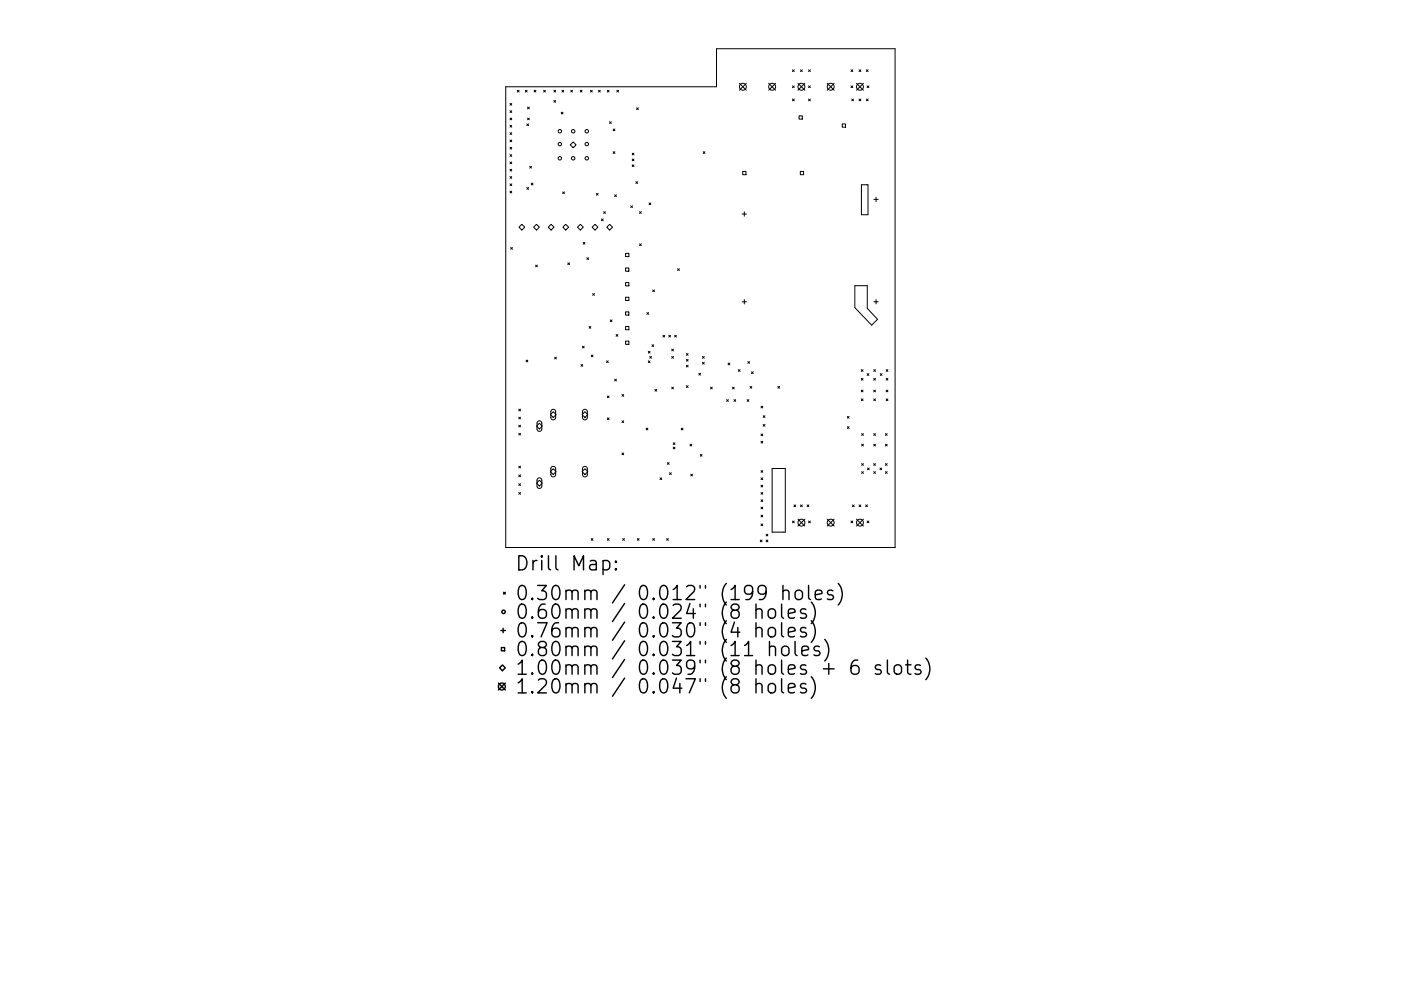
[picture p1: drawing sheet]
<svg xmlns="http://www.w3.org/2000/svg" width="297mm" height="210mm" viewBox="0 0 297 210" stroke-linecap="round" stroke-linejoin="round" font-family="sans-serif">
<defs><g id="words">
<g font-size="4.2">
<text x="109.1" y="121.1">Drill Map:</text>
<text x="109.1" y="127.4">0.30mm / 0.012&quot; (199 holes)</text>
<text x="109.1" y="131.3">0.60mm / 0.024&quot; (8 holes)</text>
<text x="109.1" y="135.3">0.76mm / 0.030&quot; (4 holes)</text>
<text x="109.1" y="139.2">0.80mm / 0.031&quot; (11 holes)</text>
<text x="109.1" y="143.2">1.00mm / 0.039&quot; (8 holes + 6 slots)</text>
<text x="109.1" y="147.2">1.20mm / 0.047&quot; (8 holes)</text>
</g>
</g></defs>
<g fill="none" stroke="#000" stroke-width=".21">
<path d="M107.2 18.4h44.7v-8.1h37.9v105.9h-82.6zM109.7 19.2l.3 .3M110 19.2l-.3 .3M111.4 19.2l.4 .3M111.8 19.2l-.4 .3M113.3 19.2l.3 .3M113.6 19.2l-.3 .3M115.3 19.2l.3 .3M115.6 19.2l-.3 .3M117.4 19.2l.4 .3M117.8 19.2l-.4 .3M119.1 19.2l.4 .3"/>
<path d="M119.5 19.2l-.4 .3M121 19.2l.4 .3M121.4 19.2l-.4 .3M123 19.2l.4 .3M123.4 19.2l-.4 .3M125.2 19.2l.4 .3M125.6 19.2l-.4 .3M126.9 19.2l.4 .3M127.3 19.2l-.4 .3M128.8 19.2l.3 .3M129.1 19.2l-.3 .3M130.8 19.2l.4 .3"/>
<path d="M131.2 19.2l-.4 .3M156.8 17.7l1.4 1.4M158.2 17.7l-1.4 1.4M163 17.7l1.4 1.4M164.4 17.7l-1.4 1.4M168 14.8l.4 .4M168 18.2l.4 .4M168.4 14.8l-.4 .4M168.4 18.2l-.4 .4M169.2 17.7l1.4 1.4M169.7 14.8l.4 .4M170.1 14.8l-.4 .4"/>
<path d="M170.6 17.7l-1.4 1.4M171.4 18.2l.4 .4M171.4 14.8l.4 .4M171.8 14.8l-.4 .4M171.8 18.2l-.4 .4M175.4 17.7l1.5 1.4M176.9 17.7l-1.5 1.4M180.4 14.8l.4 .4M180.4 18.2l.4 .4M180.8 14.8l-.4 .4M180.8 18.2l-.4 .4M181.6 17.7l1.5 1.4"/>
<path d="M182.1 14.8l.4 .4M182.5 14.8l-.4 .4M183.1 17.7l-1.5 1.4M183.7 14.8l.4 .4M183.9 18.2l.3 .4M184.1 14.8l-.4 .4M184.2 18.2l-.3 .4M108.1 21.9l.4 .4M108.1 23.5l.4 .4M108.1 25.1l.4 .3M108.1 26.6l.4 .4M108.1 28.2l.4 .3"/>
<path d="M108.1 29.7l.4 .4M108.1 31.3l.4 .3M108.1 32.8l.4 .4M108.1 34.4l.4 .3M108.1 35.9l.4 .4M108.1 37.5l.4 .3M108.1 39l.4 .4M108.5 21.9l-.4 .4M108.5 23.5l-.4 .4M108.5 25.1l-.4 .3M108.5 26.6l-.4 .4M108.5 28.2l-.4 .3"/>
<path d="M108.5 29.7l-.4 .4M108.5 31.3l-.4 .3M108.5 32.8l-.4 .4M108.5 34.4l-.4 .3M108.5 35.9l-.4 .4M108.5 37.5l-.4 .3M108.5 39l-.4 .4M111.7 26.3l.4 .4M111.7 39.8l.4 .4M111.9 22.7l.3 .4M111.9 25.1l.3 .3M112.1 26.3l-.4 .4"/>
<path d="M112.1 39.8l-.4 .4M112.2 22.7l-.3 .4M112.2 25.1l-.3 .3M112.3 35.3l.4 .4M112.6 38.9l.4 .3M112.7 35.3l-.4 .4M113 38.9l-.4 .3M117.4 21.3l.4 .4M117.8 21.3l-.4 .4M119 23.8l.4 .4M119.4 23.8l-.4 .4M120.9 30.7l.6-.6 .6 .6-.6 .6z"/>
<path d="M129.2 25.8l.4 .4M129.6 25.8l-.4 .4M130 27.4l.4 .3M130 32.2l.4 .4M130.4 27.4l-.4 .3M130.4 32.2l-.4 .4M134 32.5l.4 .4M134 33.7l.4 .4M134 35l.4 .3M134.4 32.5l-.4 .4M134.4 33.7l-.4 .4M134.4 35l-.4 .3"/>
<path d="M134.8 38.6l.4 .3M135 22.9l.3 .3M135.2 38.6l-.4 .3M135.3 22.9l-.3 .3M149.1 32.2l.4 .4M149.5 32.2l-.4 .4M157.5 36.4h.7v.7h-.7zM168 21l.4 .4M168.4 21l-.4 .4M169.4 24.6h.7v.7h-.7zM169.7 36.4h.7v.7h-.7zM171.4 21l.4 .4"/>
<path d="M171.8 21l-.4 .4M178.6 26.3h.7v.7h-.7zM180.6 21l.4 .4M181 21l-.4 .4M182.1 21l.4 .4M182.5 21l-.4 .4M182.6 39.2h1.4v6.4h-1.4zM183.7 21l.4 .4M184.1 21l-.4 .4M108.1 40.6l.4 .3M108.3 52.5l.4 .4M108.5 40.6l-.4 .3"/>
<path d="M108.7 52.5l-.4 .4M110.6 47.6l.7 .6-.7 .6-.6-.6zM113.1 48.2l.6-.6 .7 .6-.7 .6zM113.6 56.2l.3 .4M113.9 56.2l-.3 .4M116.2 48.2l.6-.6 .7 .6-.7 .6zM119.3 40.7l.4 .4M119.3 48.2l.7-.6 .6 .6-.6 .6zM119.7 40.7l-.4 .4M120.4 55.8l.4 .3M120.8 55.8l-.4 .3M122.4 48.2l.7-.6 .6 .6-.6 .6z"/>
<path d="M123.6 51.4l.4 .4M124 51.4l-.4 .4M124.4 54.7l.4 .4M124.8 54.7l-.4 .4M126.2 47.6l.6 .6-.6 .6-.7-.6zM126.4 41l.4 .4M126.8 41l-.4 .4M127.5 46.5l.4 .3M127.9 46.5l-.4 .3M128 44.9l.4 .4M128.4 44.9l-.4 .4M129.3 47.6l.6 .6-.6 .6-.7-.6z"/>
<path d="M130.3 41.3l.4 .4M130.7 41.3l-.4 .4M132.6 53.8h.7v.6h-.7zM132.6 56.9h.7v.6h-.7zM132.6 60h.7v.6h-.7zM133.7 43.7l.4 .3M134.1 43.7l-.4 .3M135.6 44.9l.4 .4M135.6 51.7l.4 .4M136 44.9l-.4 .4M136 51.7l-.4 .4M137.6 43.1l.4 .3"/>
<path d="M138 43.1l-.4 .3M143.7 57l.3 .4M144 57l-.3 .4M157.3 45.4h1M157.8 44.9v1M185.3 42.3h.9M185.7 41.8v1M111.5 76.4l.4 .4M111.9 76.4l-.4 .4M117.6 75.8l.4 .4M118 75.8l-.4 .4M123.2 77.3l.3 .4"/>
<path d="M123.5 73.5l.4 .3M123.5 77.3l-.3 .4M123.9 73.5l-.4 .3M124.9 69.3l.4 .3M125.3 69.3l-.4 .3M125.4 75.3l.3 .4M125.7 62.3l.3 .4M125.7 75.3l-.3 .4M126 62.3l-.3 .4M128.6 76.6l.4 .3M129 76.6l-.4 .3M129.4 67.9l.4 .3"/>
<path d="M129.8 67.9l-.4 .3M130.6 71l.4 .3M131 71l-.4 .3M132.6 63.1h.7v.7h-.7zM132.6 66.2h.7v.7h-.7zM132.6 69.3h.7v.7h-.7zM132.6 72.4h.7v.7h-.7zM137.1 66.3l.4 .4M137.5 74.5l.3 .4M137.5 76.6l.3 .3M137.5 66.3l-.4 .4M137.8 75.6l.3 .4"/>
<path d="M137.8 74.5l-.3 .4M137.8 76.6l-.3 .3M138.1 75.6l-.3 .4M138.2 73.2l.4 .3M138.4 61.5l.4 .4M138.6 73.2l-.4 .3M138.8 61.5l-.4 .4M140.6 71.1l.3 .4M140.9 71.1l-.3 .4M141.8 71.1l.4 .4M142.2 71.1l-.4 .4M142.4 74.1l.4 .4"/>
<path d="M142.4 75.6l.4 .4M142.8 74.1l-.4 .4M142.8 75.6l-.4 .4M143 71.1l.4 .4M143.4 71.1l-.4 .4M145.5 75l.4 .4M145.5 76.3l.4 .3M145.5 77.5l.4 .4M145.9 75l-.4 .4M145.9 76.3l-.4 .3M145.9 77.5l-.4 .4M148.2 79.2l.3 .4"/>
<path d="M148.5 79.2l-.3 .4M148.9 75.6l.4 .4M148.9 76.9l.4 .3M149.3 75.6l-.4 .4M149.3 76.9l-.4 .3M154.4 77l.3 .4M154.7 77l-.3 .4M156.5 78.4l.4 .4M156.9 78.4l-.4 .4M157.3 64h1M157.8 63.6v.9M158.6 76.7l.3 .4"/>
<path d="M158.9 76.7l-.3 .4M159.3 78.9l.4 .4M159.7 78.9l-.4 .4M181.2 60.6h2.7v4.8l2.2 2.4-1.3 1.2-3.6-3.7zM182.6 78.4l.4 .4M183 78.4l-.4 .4M183.9 79.3l.3 .3M184.2 79.3l-.3 .3M185.2 78.4l.4 .4M185.3 64h.9M185.6 78.4l-.4 .4M185.7 63.6v.9"/>
<path d="M186.6 79.3l.4 .3M187 79.3l-.4 .3M187.9 78.4l.4 .4M188.3 78.4l-.4 .4M110 86.8l.4 .4M110 88.5l.4 .4M110 90.2l.4 .4M110 91.9l.4 .4M110 98.9l.4 .4M110.4 86.8l-.4 .4M110.4 88.5l-.4 .4M110.4 90.2l-.4 .4"/>
<path d="M110.4 91.9l-.4 .4M110.4 98.9l-.4 .4M113.8 90.4l.6-.6 .6 .6-.6 .6zM114 89.4l.5-.1 .4 .4v1.4l-.4 .4h-.4l-.2-.4v-1.4zM116.7 88l.6-.7 .6 .7-.6 .6zM116.9 87l.5-.1 .4 .3v1.5l-.4 .4-.4-.1-.2-.3v-1.4zM116.9 99.1l.5-.1 .4 .3v1.5l-.4 .4-.4-.1-.2-.3v-1.4zM123.4 88l.6-.7 .6 .7-.6 .6zM123.7 87l.4-.1 .4 .3v1.5l-.4 .4-.3-.1-.3-.3v-1.4zM123.7 99.1l.4-.1 .4 .3v1.5l-.4 .4-.3-.1-.3-.3v-1.4zM128.8 84l.3 .4M128.8 88.7l.3 .3"/>
<path d="M129.1 84l-.3 .4M129.1 88.7l-.3 .3M130.3 80.5l.4 .3M130.7 80.5l-.4 .3M131.9 83.7l.3 .4M131.9 89.3l.3 .4M131.9 96.1l.3 .4M132.2 83.7l-.3 .4M132.2 89.3l-.3 .4M132.2 96.1l-.3 .4M137 90.8l.4 .4M137.4 90.8l-.4 .4"/>
<path d="M138.9 82.6l.3 .4M139.2 82.6l-.3 .4M141.5 98.2l.4 .3M141.9 98.2l-.4 .3M142.4 82.2l.4 .3M142.7 93.9l.4 .4M142.7 94.9l.4 .3M142.8 82.2l-.4 .3M143.1 93.9l-.4 .4M143.1 94.9l-.4 .3M144.4 90.8l.4 .4M144.8 90.8l-.4 .4"/>
<path d="M145.5 81.8l.4 .4M145.9 81.8l-.4 .4M146.3 94.3l.4 .3M146.7 94.3l-.4 .3M148.5 96.4l.3 .4M148.8 96.4l-.3 .4M150.6 82.2l.4 .3M151 82.2l-.4 .3M154.1 84.8l.3 .4M154.4 84.8l-.3 .4M155.3 82.2l.4 .3M155.6 84.8l.4 .4"/>
<path d="M155.7 82.2l-.4 .3M156 84.8l-.4 .4M158.4 84.8l.4 .4M158.8 84.8l-.4 .4M159 82l.4 .4M159.4 82l-.4 .4M161.4 92.1l.3 .3M161.4 93.6l.3 .4M161.4 86.2l.3 .4M161.4 99.8l.3 .4M161.7 92.1l-.3 .3M161.7 86.2l-.3 .4"/>
<path d="M161.7 93.6l-.3 .4M161.7 99.8l-.3 .4M161.8 88.2l.4 .4M161.8 90.1l.4 .3M162.2 88.2l-.4 .4M162.2 90.1l-.4 .3M163.7 99.4h2.8v13.5h-2.8zM164.9 82l.4 .4M165.3 82l-.4 .4M179.7 90.5l.3 .4M179.7 88.4l.3 .3M180 88.4l-.3 .3"/>
<path d="M180 90.5l-.3 .4M182.6 84.6l.4 .4M182.6 80.3l.4 .4M182.6 82.8l.4 .3M182.7 92l.4 .4M182.7 94.3l.4 .3M182.7 98.4l.4 .3M183 80.3l-.4 .4M183 82.8l-.4 .3M183 84.6l-.4 .4M183.1 92l-.4 .4M183.1 94.3l-.4 .3"/>
<path d="M183.1 98.4l-.4 .3M183.9 99.3l.4 .4M184.3 99.3l-.4 .4M185.2 80.3l.4 .4M185.2 82.8l.4 .3M185.2 84.6l.4 .4M185.2 92l.4 .4M185.2 94.3l.4 .3M185.2 98.4l.4 .3M185.6 82.8l-.4 .3M185.6 80.3l-.4 .4M185.6 84.6l-.4 .4"/>
<path d="M185.6 92l-.4 .4M185.6 94.3l-.4 .3M185.6 98.4l-.4 .3M186.6 99.3l.3 .4M186.9 99.3l-.3 .4M187.7 98.4l.4 .3M187.7 92l.4 .4M187.7 94.3l.4 .3M187.9 80.3l.4 .4M187.9 82.8l.4 .3M187.9 84.6l.4 .4M188.1 94.3l-.4 .3"/>
<path d="M188.1 92l-.4 .4M188.1 98.4l-.4 .3M188.3 82.8l-.4 .3M188.3 84.6l-.4 .4M188.3 80.3l-.4 .4M110 100.8l.4 .3M110 102.6l.4 .4M110 104.5l.4 .4M110.4 100.8l-.4 .3M110.4 102.6l-.4 .4M110.4 104.5l-.4 .4M113.8 102.5l.6-.6 .6 .6-.6 .6z"/>
<path d="M114 101.5l.5-.1 .4 .4v1.4l-.4 .4h-.4l-.2-.4v-1.3zM116.7 100.1l.6-.6 .6 .6-.6 .6zM123.4 100.1l.6-.6 .6 .6-.6 .6zM125.4 114.3l.3 .3M125.7 114.3l-.3 .3M128.8 114.3l.3 .3M129.1 114.3l-.3 .3M132 114.3l.4 .3M132.4 114.3l-.4 .3M135.1 114.3l.4 .3M135.5 114.3l-.4 .3M138.4 114.3l.4 .3"/>
<path d="M138.8 114.3l-.4 .3M139.9 101.4l.4 .4M140.3 101.4l-.4 .4M141.3 114.3l.4 .3M141.7 114.3l-.4 .3M142 100.3l.3 .4M142.3 100.3l-.3 .4M146.5 100.6l.3 .4M146.8 100.6l-.3 .4M161.2 114.6l.4 .3M161.4 111.2l.3 .3M161.4 101.4l.3 .4"/>
<path d="M161.4 102.9l.3 .4M161.4 104.5l.3 .4M161.4 106l.3 .4M161.4 107.6l.3 .4M161.4 109.3l.3 .4M161.6 114.6l-.4 .3M161.7 101.4l-.3 .4M161.7 102.9l-.3 .4M161.7 104.5l-.3 .4M161.7 106l-.3 .4M161.7 107.6l-.3 .4M161.7 109.3l-.3 .4"/>
<path d="M161.7 111.2l-.3 .3M162.4 113.3l.4 .4M162.4 114.6l.4 .3M162.8 113.3l-.4 .4M162.8 114.6l-.4 .3M168 110.5l.4 .4M168.3 107.1l.4 .4M168.4 110.5l-.4 .4M168.7 107.1l-.4 .4M169.2 110.2l1.4 1.4M169.7 107.1l.4 .4M170.1 107.1l-.4 .4"/>
<path d="M170.6 110.2l-1.4 1.4M171.1 107.1l.4 .4M171.4 110.5l.4 .4M171.5 107.1l-.4 .4M171.8 110.5l-.4 .4M175.4 110.2l1.5 1.4M176.9 110.2l-1.5 1.4M180.4 110.5l.4 .4M180.7 107.1l.4 .4M180.8 110.5l-.4 .4M181.1 107.1l-.4 .4M181.6 110.2l1.5 1.4"/>
<path d="M182.1 107.1l.4 .4M182.5 107.1l-.4 .4M182.7 100.1l.4 .3M183.1 100.1l-.4 .3M183.1 110.2l-1.5 1.4M183.5 107.1l.4 .4M183.9 110.5l.3 .4M183.9 107.1l-.4 .4M184.2 110.5l-.3 .4M185.2 100.1l.4 .3M185.6 100.1l-.4 .3M187.7 100.1l.4 .3"/>
<path d="M188.1 100.1l-.4 .3"/>
<circle cx="157.5" cy="18.4" r=".73"/>
<circle cx="163.7" cy="18.4" r=".73"/>
<circle cx="169.9" cy="18.4" r=".73"/>
<circle cx="176.1" cy="18.4" r=".73"/>
<circle cx="182.3" cy="18.4" r=".73"/>
<circle cx="118.7" cy="27.8" r=".37"/>
<circle cx="118.7" cy="30.6" r=".37"/>
<circle cx="118.7" cy="33.6" r=".37"/>
<circle cx="121.5" cy="27.8" r=".37"/>
<circle cx="121.5" cy="33.6" r=".37"/>
<circle cx="124.4" cy="27.8" r=".37"/>
<circle cx="124.4" cy="30.6" r=".37"/>
<circle cx="124.4" cy="33.6" r=".37"/>
<circle cx="169.9" cy="110.9" r=".73"/>
<circle cx="176.1" cy="110.9" r=".73"/>
<circle cx="182.3" cy="110.9" r=".73"/>
</g>
<g fill="none" stroke="#000" stroke-width=".3">
<path d="M127.9 119.1l.8-.2 .6 .6v.8l-.3 .5-.3 .1-.8-.1M130.6 119.1l.1 .1-.1 .1-.2-.1 .2-.1v.2M106.2 133.8h.9M106.3 137.4h.7v.7h-.7zM106.7 133.3v.9M106.8 125.7l.3 .3M107.1 125.7l-.3 .3M130.6 120.6l.1 .2-.1 .1-.2-.1 .2-.2v.3M160.3 129.5a.74 .74 0 0 1 1.3 .1v1.6M160.3 133.4a.74 .74 0 0 1 1.3 .2v1.5M160.3 128.2v3M160.3 132.1v3"/>
<path d="M163 133.4a.81 .81 0 0 1 .8-.3 .81 .81 0 0 1 .6 .6v.9a.81 .81 0 0 1-.8 .6 .81 .81 0 0 1-.7-.6v-.9zM163.1 129.3a.81 .81 0 0 1 1.3 .4v.9a.81 .81 0 0 1-.8 .6 .81 .81 0 0 1-.7-.6v-.9zM163.1 137.4a.75 .75 0 0 1 1.3 .1v1.6M163.1 136.1v3M165.7 128.2v2.5l.4 .5M165.7 132.1v2.6l.4 .4M166 125.5a.74 .74 0 0 1 1.3 .1v1.6M166 137.2a.81 .81 0 0 1 1.3 .5v.8a.81 .81 0 0 1-.8 .6 .81 .81 0 0 1-.8-.6v-.8zM166 124.2v3M167.1 130.2l1.5-.3-.2-.6-.8-.1-.5 .4v1.1l.2 .3 .3 .2 .8-.2M167.1 134.1l1.5-.3-.2-.5-.8-.2-.5 .5v1.1l.2 .3 .3 .1 .8-.1M168.6 136.1v2.6l.4 .4"/>
<path d="M168.7 125.5a.81 .81 0 0 1 .8-.3 .81 .81 0 0 1 .6 .6v.8a.81 .81 0 0 1-.7 .6 .81 .81 0 0 1-.8-.6v-.8zM170 138.1l1.4-.3-.1-.6-.9-.1-.4 .4v1.2l.1 .2 .3 .2 .9-.2M170.9 129.3l-.8-.1-.4 .4 .2 .4 1 .3 .1 .3-.1 .4-.3 .2-.9-.2M170.9 133.3l-.8-.2-.4 .5 .2 .4 1 .3 .1 .3-.1 .4-.3 .1-.9-.1M171.4 124.2v2.6l.5 .4M172 127.7a3.4 3.4 0 0 1 0 4.6M172 131.7a3.4 3.4 0 0 1 0 4.6M172.9 126.2l1.4-.3-.2-.5-.8-.2-.4 .4v1.2l.1 .3 .3 .1 .8-.1M173.7 137.2l-.7-.1-.4 .4 .1 .4 1 .3 .2 .3-.2 .4-.3 .2-.8-.2M174.9 135.7a3.4 3.4 0 0 1 0 4.5M176.6 125.4l-.7-.2-.5 .4 .2 .5 1 .3 .1 .2-.1 .5-.3 .1-.9-.1M177.7 123.8a3.4 3.4 0 0 1 0 4.6"/>
<path d="M196.3 139.6a3.4 3.4 0 0 1 0 4.6M105.7 144.9l1.4 1.5M105.9 141.7l.6-.6 .6 .6-.6 .6zM107.1 144.9l-1.4 1.5M160.3 145.3a.74 .74 0 0 1 1.3 .1v1.6M160.3 144v3M163.1 145.2a.81 .81 0 0 1 1.3 .4v.8a.81 .81 0 0 1-.8 .6 .81 .81 0 0 1-.7-.6v-.8zM165.7 144v2.6l.4 .4M167.1 146l1.5-.3-.2-.5-.8-.2-.5 .4v1.2l.2 .3 .3 .1 .8-.1M170.9 145.2l-.8-.2-.4 .4 .2 .5 1 .3 .1 .2-.1 .5-.3 .1-.9-.1M172 143.6a3.4 3.4 0 0 1 0 4.6M174.6 141.9h2.3"/>
<path d="M175.7 140.8v2.2M181.9 140a1.19 1.19 0 0 0-1.5 1.3v1.2l.3 .4 .9 .1 .4-.2 .1-1-.2-.5-.9-.1-.6 .6M186.7 141.2l-.7-.2-.4 .5 .1 .4 1 .3 .2 .3-.2 .4-.3 .1-.8-.1M188.1 140v2.6l.5 .4M189.7 141.3a.81 .81 0 0 1 .8-.3 .81 .81 0 0 1 .6 .6v.9a.81 .81 0 0 1-.7 .6 .81 .81 0 0 1-.8-.6v-.9zM192 141h1.1M192.4 140v2.6l.2 .3 .5 .1M195.1 141.2l-.7-.2-.4 .5 .1 .4 1 .3 .2 .3-.2 .4-.2 .1-.9-.1"/>
<circle cx="106.8" cy="129.8" r=".37"/>
<circle cx="106.4" cy="145.7" r=".73"/>
</g>
<use href="#words"/>
</svg>
